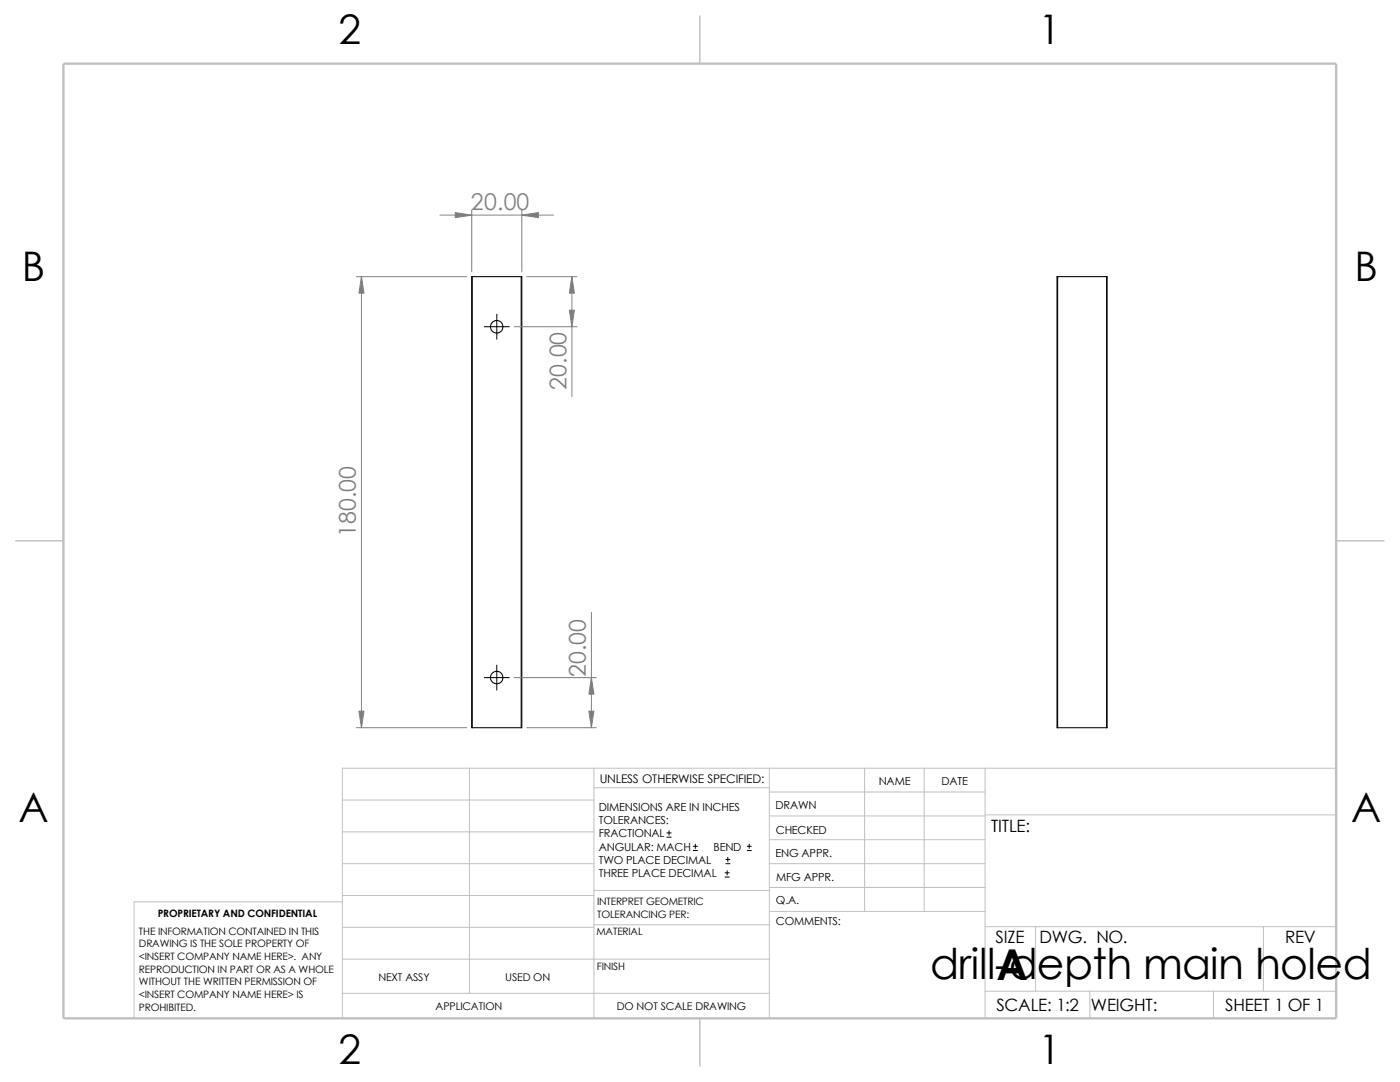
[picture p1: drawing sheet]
<svg xmlns="http://www.w3.org/2000/svg" width="279mm" height="216mm" viewBox="0 0 279 216" stroke-linecap="round" stroke-linejoin="round" font-family="sans-serif">
<defs><g id="words">
<g font-size="8.5">
<text x="185.6" y="195.3">drill-depth main holed</text>
<text x="198.8" y="195.5">A</text>
</g>
<g font-size="8.1">
<text x="67.6" y="8.8">2</text>
<text x="207.3" y="8.8">1</text>
<text x="4.4" y="56.1">B</text>
<text x="270.3" y="56.1">B</text>
<text x="3.7" y="164.1">A</text>
<text x="269.6" y="164.1">A</text>
<text x="67.6" y="212.3">2</text>
<text x="207.3" y="212.3">1</text>
</g>
<g font-size="4.6" fill="#808080">
<text x="94" y="42">20.00</text>
<text x="113" y="77.8" transform="rotate(-90 113 77.8)">20.00</text>
<text x="71" y="107.2" transform="rotate(-90 71 107.2)">180.00</text>
<text x="116.9" y="135.1" transform="rotate(-90 116.9 135.1)">20.00</text>
</g>
<g font-size="3.4">
<text x="197.8" y="166">TITLE:</text>
<text x="198.7" y="188.1">SIZE</text>
<text x="207.5" y="188.1">DWG. NO.</text>
<text x="256.5" y="188.2">REV</text>
<text x="198.8" y="201.7">SCALE: 1:2</text>
<text x="217.7" y="201.8">WEIGHT:</text>
<text x="244.5" y="201.7">SHEET 1 OF 1</text>
</g>
<text font-size="2.4" x="119.7" y="156.2">UNLESS OTHERWISE SPECIFIED:</text>
<g font-size="2.2">
<text x="119.5" y="161.8">DIMENSIONS ARE IN INCHES</text>
<text x="154.8" y="161.5">DRAWN</text>
<text x="175.4" y="156.7">NAME</text>
<text x="187.9" y="156.7">DATE</text>
<text x="119.5" y="164.4">TOLERANCES:</text>
<text x="119.5" y="167.1">FRACTIONAL</text>
<text x="154.8" y="166.3">CHECKED</text>
<text x="119.5" y="172.4">TWO PLACE DECIMAL</text>
<text x="119.5" y="169.8">ANGULAR: MACH</text>
<text x="142.4" y="169.8">BEND</text>
<text x="154.8" y="171">ENG APPR.</text>
<text x="119.5" y="175">THREE PLACE DECIMAL</text>
<text x="154.9" y="175.7">MFG APPR.</text>
<text x="154.9" y="184.7">COMMENTS:</text>
<text x="154.9" y="180.5">Q.A.</text>
</g>
<g font-size="2.1">
<text x="75.5" y="195.7">NEXT ASSY</text>
<text x="100.8" y="195.7">USED ON</text>
<text x="86.9" y="201.5">APPLICATION</text>
<text x="123.1" y="201.6">DO NOT SCALE DRAWING</text>
</g>
<g font-size="2">
<text x="31.5" y="183">PROPRIETARY AND CONFIDENTIAL</text>
<text x="119.2" y="180.6">INTERPRET GEOMETRIC</text>
<text x="119.2" y="183.1">TOLERANCING PER:</text>
<text x="27.7" y="186.5">THE INFORMATION CONTAINED IN THIS</text>
<text x="27.7" y="189.1">DRAWING IS THE SOLE PROPERTY OF</text>
<text x="27.7" y="191.6">&lt;INSERT COMPANY NAME HERE&gt;. ANY</text>
<text x="119" y="186.6">MATERIAL</text>
<text x="27.7" y="194.1">REPRODUCTION IN PART OR AS A WHOLE</text>
<text x="27.7" y="196.6">WITHOUT THE WRITTEN PERMISSION OF</text>
<text x="119.1" y="193.5">FINISH</text>
<text x="27.7" y="199.1">&lt;INSERT COMPANY NAME HERE&gt; IS</text>
<text x="27.7" y="201.7">PROHIBITED.</text>
</g>
</g></defs>
<g fill="none" stroke="#c0c0c0" stroke-width=".2">
<path d="M68.3 159.6h50.2M93.7 153.3v44.9M118.5 157.2h35M118.5 153.3v49.9M153.5 158h43.1M153.5 153.3v49.9M172.6 153.3v28.6M184.4 153.3v28.6M196.6 153.3v49.9M266.7 153.3h-198.4v49.9M68.3 180h-41.5v23.2M68.3 172.3h50.2"/>
<path d="M68.3 178.7h50.2M68.3 166h50.2M118.5 177.7h35.1M153.5 172.3h43.1M153.5 177.1h43.1M153.5 162.8h43.1M153.5 167.6h43.1M196.6 162.6h70.1M68.3 185h50.2M68.3 191.4h85.2M68.3 198.2h85.2M118.5 184.5h35.1"/>
<path d="M153.6 181.9h43M196.6 184.9h70.1M196.6 197.8h70.1M206.7 184.9v12.9M217.5 197.8v5.4M242.2 197.8v5.4M252.1 184.9v12.9"/>
</g>
<path d="M139.7 3.2v9.5M3.1 107.9h9.6M266.7 107.9h9.5M139.7 203.2v9.5" fill="none" stroke="#c0c0c0" stroke-width=".21"/>
<path d="M12.7 12.7h254v190.5h-254z" fill="none" stroke="#c0c0c0" stroke-width=".47"/>
<g fill="none" stroke="#000" stroke-width=".21">
<path d="M94.2 55.2v90M94.2 55.2h9.8M104 55.2v90M104 55.2h.1v90h-.1M211.1 55.2v90M211.1 55.2h9.8M211.1 55.2h-.2v90h.2M220.9 55.2v90M94.2 145.2h9.8M211.1 145.2h9.8"/>
<circle cx="99.1" cy="65.2" r="1.24"/>
<circle cx="99.1" cy="135.2" r="1.25"/>
</g>
<g fill="none" stroke="#000" stroke-width=".2">
<path d="M96.6 65.2h5M99.1 62.7v5M96.6 135.2h5M99.1 132.7v5M133.1 167h.8M133.1 166.2h.8M133.5 165.8v.8M138.3 169.7h.9M138.3 168.9h.9M138.8 168.4v.9M144.7 175h.8M144.7 174.2h.8"/>
<path d="M144.9 172.3h.8M144.9 171.5h.8M145.1 173.7v.9M145.2 171.1v.8M149.1 169.7h.8M149.1 168.9h.8M149.5 168.4v.9"/>
</g>
<path d="M71.1 55.2h22M72.1 55.2v90M87.8 42.9h22.7M94.1 41.9v12.3M104.1 41.9v12.3M105.1 55.2h10M114.1 55.2v23.9M102.6 65.2h12.5M102.6 135.2h16.4M118 122.2v23M71.1 145.2h22M105.1 145.2h13.9" fill="none" stroke="#808080" stroke-width=".2"/>
<g fill="#808080" stroke="#808080" stroke-width=".2">
<path d="M114.1 55.2l.5 3.3h-1z"/>
<path d="M113.6 61.9h1l-.5 3.3z"/>
<path d="M72.1 55.2l.5 3.3h-1z"/>
<path d="M71.6 141.9h1l-.5 3.3z"/>
<path d="M118 135.2l.5 3.3h-1z"/>
<path d="M117.5 141.9h1l-.5 3.3z"/>
<path d="M104.1 42.9l3.3-.5v1z"/>
<path d="M90.8 42.4l3.3 .5-3.3 .5z"/>
</g>
<use href="#words"/>
</svg>
